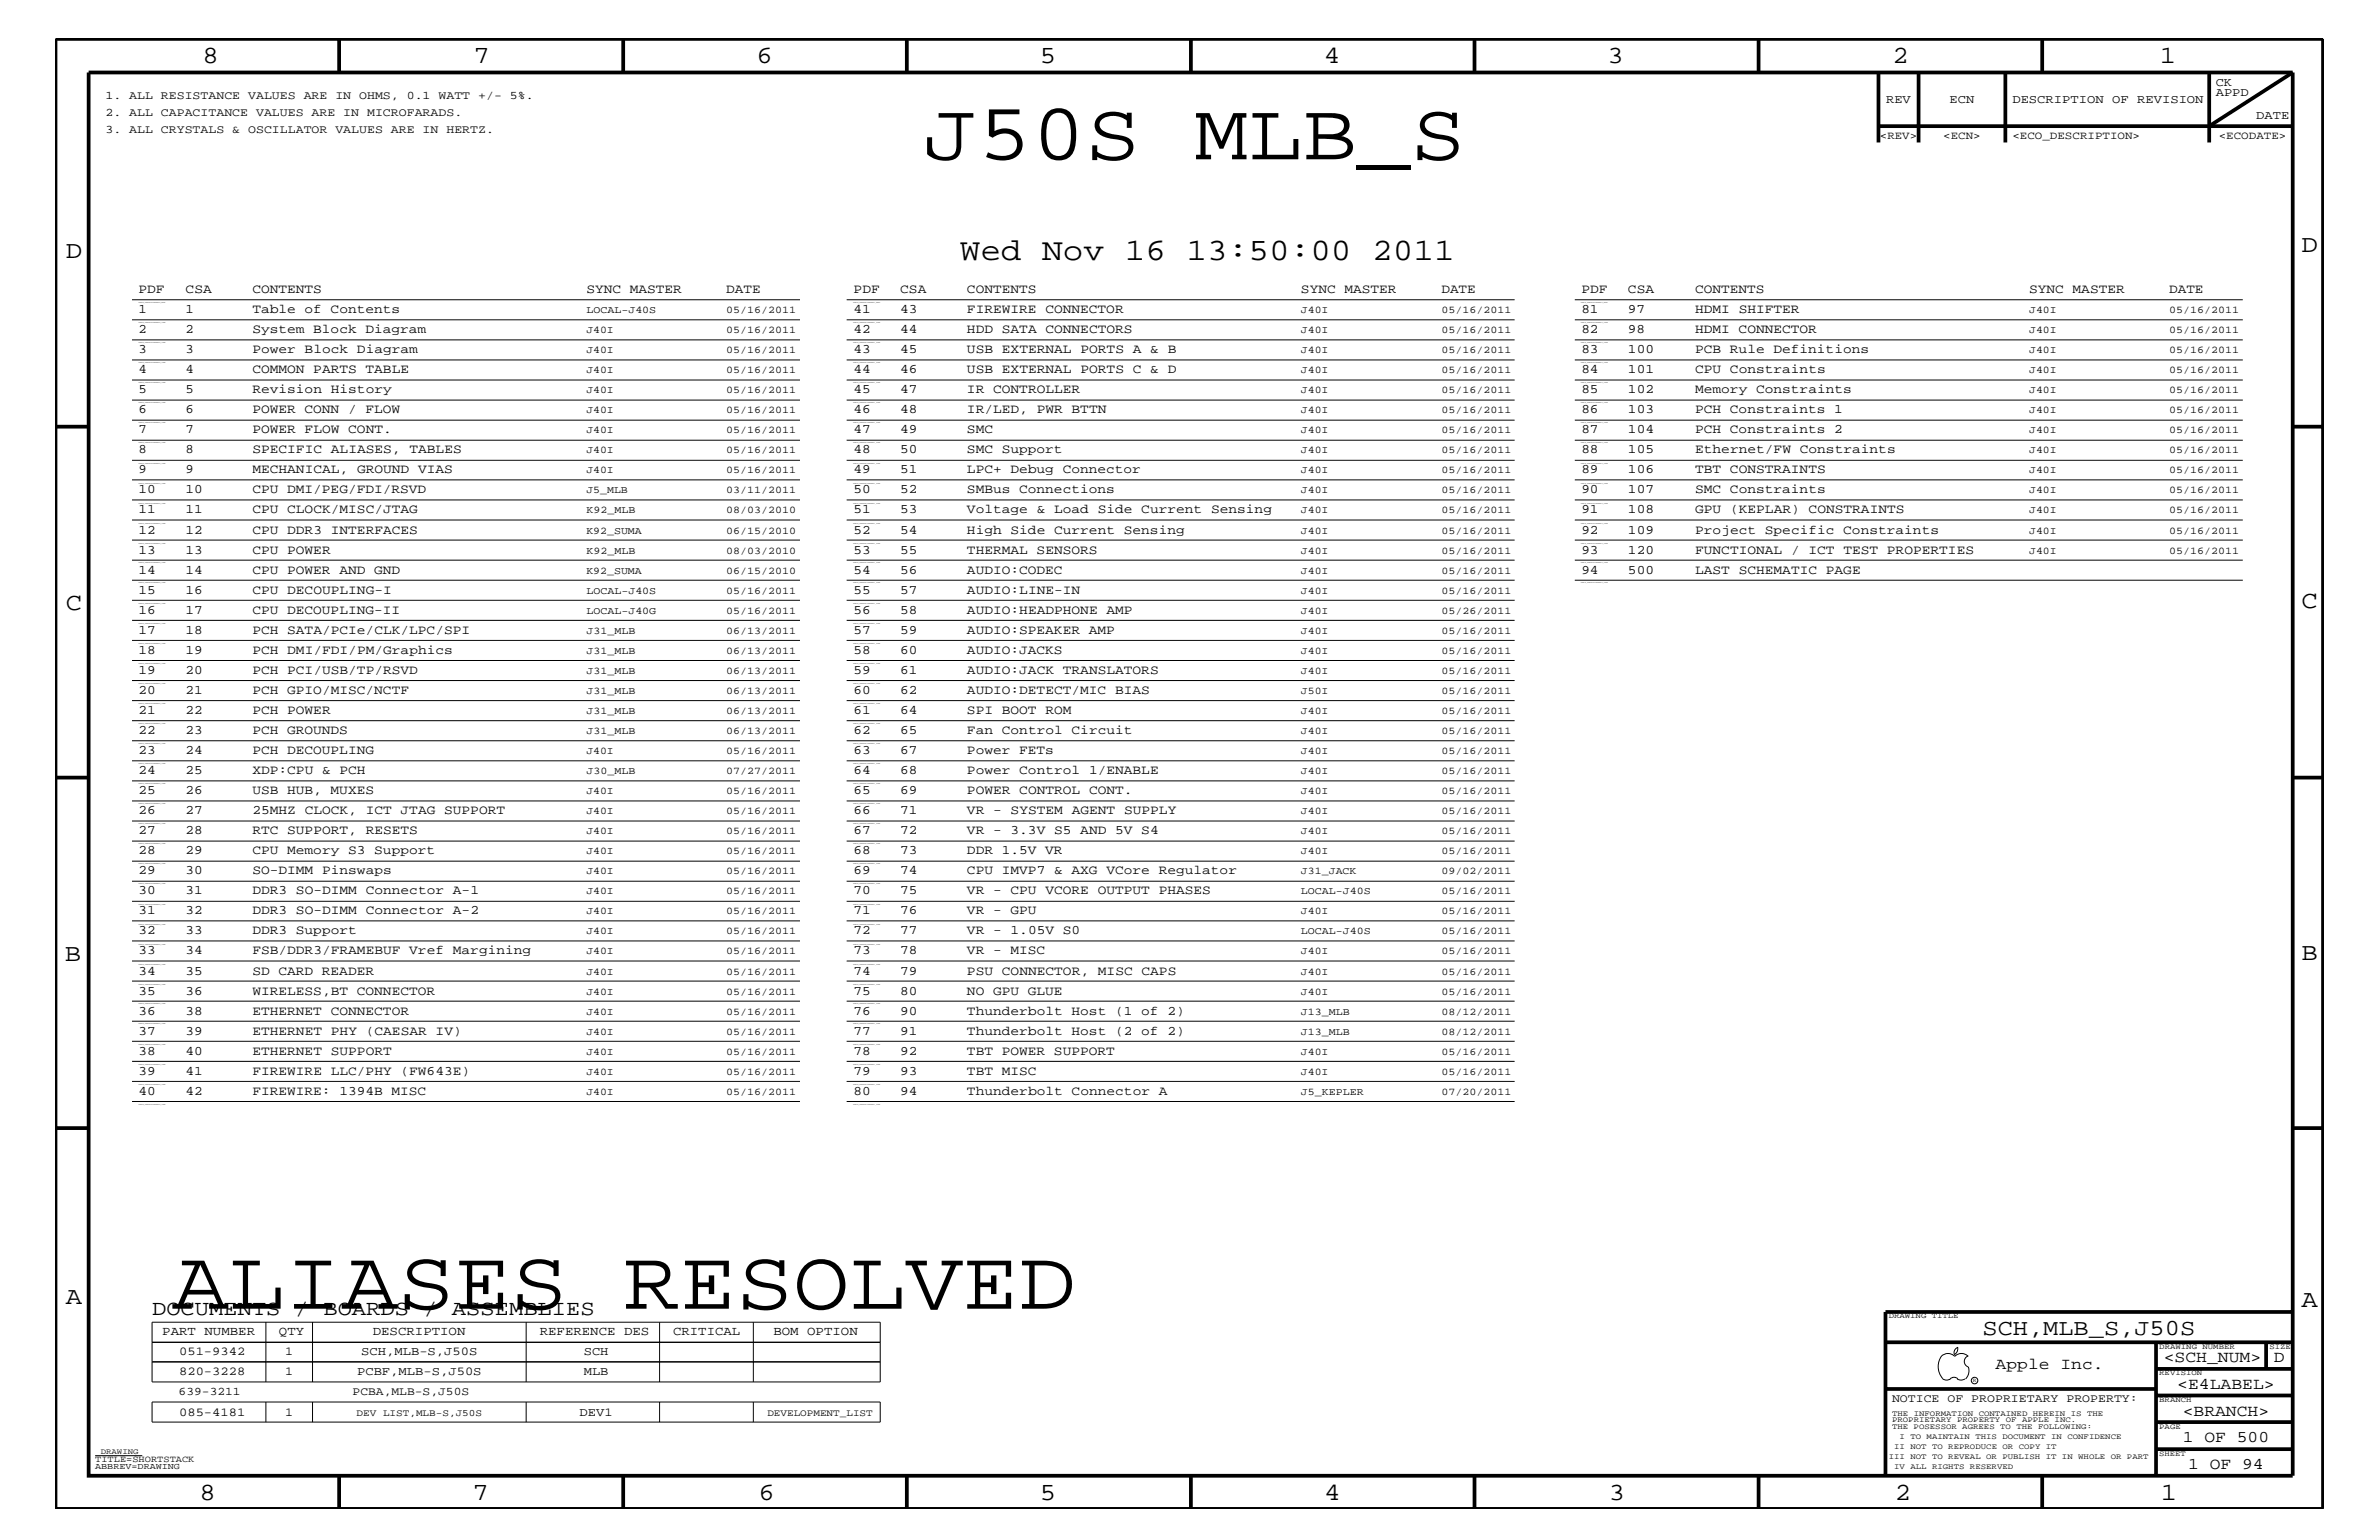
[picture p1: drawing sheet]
<svg xmlns="http://www.w3.org/2000/svg" width="432mm" height="279mm" viewBox="0 0 432 279" stroke-linecap="round" stroke-linejoin="round" font-family="sans-serif">
<defs><g id="words">
<text font-size="15.5" x="31.2" y="237.4">ALIASES RESOLVED</text>
<text font-size="14.9" x="167.6" y="28.9">J50S MLB_S</text>
<text font-size="5.7" x="174.2" y="47.1">Wed Nov 16 13:50:00 2011</text>
<g font-size="4.5">
<text x="36.7" y="11.5">8</text>
<text x="85.9" y="11.5">7</text>
<text x="137.3" y="11.5">6</text>
<text x="188.7" y="11.5">5</text>
<text x="240.3" y="11.5">4</text>
<text x="291.8" y="11.5">3</text>
<text x="343.5" y="11.5">2</text>
<text x="392" y="11.5">1</text>
<text x="11.9" y="46.8">D</text>
<text x="417.7" y="45.7">D</text>
<text x="11.9" y="110.6">C</text>
<text x="417.7" y="110.3">C</text>
<text x="11.8" y="174.3">B</text>
<text x="417.7" y="174.2">B</text>
<text x="11.9" y="236.7">A</text>
<text x="417.7" y="237.1">A</text>
<text x="36.2" y="272.1">8</text>
<text x="85.8" y="272.1">7</text>
<text x="137.7" y="272.1">6</text>
<text x="188.7" y="272.1">5</text>
<text x="240.4" y="272.1">4</text>
<text x="292" y="272.1">3</text>
<text x="343.9" y="272.1">2</text>
<text x="392.2" y="272.1">1</text>
</g>
<text font-size="4.1" x="359.8" y="242.3">SCH,MLB_S,J50S</text>
<text font-size="3.9" x="27.6" y="238.6">DOCUMENTS / BOARDS / ASSEMBLIES</text>
<g font-size="3">
<text x="362.2" y="248.4">Apple Inc.</text>
<text x="392.7" y="247.1">&lt;SCH_NUM&gt;</text>
<text x="395.2" y="252">&lt;E4LABEL&gt;</text>
<text x="412.7" y="247.1">D</text>
<text x="396.2" y="256.8">&lt;BRANCH&gt;</text>
<text x="396.2" y="261.6">1 OF 500</text>
<text x="397.2" y="266.6">1 OF 94</text>
</g>
<g font-size="2.4">
<text x="25.1" y="53.2">PDF</text>
<text x="33.7" y="53.2">CSA</text>
<text x="45.8" y="53.2">CONTENTS</text>
<text x="106.4" y="53.2">SYNC MASTER</text>
<text x="131.8" y="53.2">DATE</text>
<text x="154.9" y="53.2">PDF</text>
<text x="163.4" y="53.2">CSA</text>
<text x="175.5" y="53.2">CONTENTS</text>
<text x="236.1" y="53.2">SYNC MASTER</text>
<text x="261.6" y="53.2">DATE</text>
<text x="287" y="53.2">PDF</text>
<text x="295.5" y="53.2">CSA</text>
<text x="307.7" y="53.2">CONTENTS</text>
<text x="368.3" y="53.2">SYNC MASTER</text>
<text x="393.7" y="53.2">DATE</text>
<text x="25.1" y="56.8">1</text>
<text x="33.7" y="56.8">1</text>
<text x="45.8" y="56.8">Table of Contents</text>
<text x="154.9" y="56.8">41</text>
<text x="163.4" y="56.8">43</text>
<text x="175.5" y="56.8">FIREWIRE CONNECTOR</text>
<text x="287" y="56.8">81</text>
<text x="295.5" y="56.8">97</text>
<text x="307.7" y="56.8">HDMI SHIFTER</text>
<text x="25.1" y="64">3</text>
<text x="25.1" y="60.4">2</text>
<text x="33.7" y="64">3</text>
<text x="33.7" y="60.4">2</text>
<text x="45.8" y="64">Power Block Diagram</text>
<text x="45.8" y="60.4">System Block Diagram</text>
<text x="154.9" y="64">43</text>
<text x="154.9" y="60.4">42</text>
<text x="163.4" y="64">45</text>
<text x="163.4" y="60.4">44</text>
<text x="175.5" y="64">USB EXTERNAL PORTS A &amp; B</text>
<text x="175.5" y="60.4">HDD SATA CONNECTORS</text>
<text x="287" y="60.4">82</text>
<text x="287" y="64">83</text>
<text x="295.5" y="64">100</text>
<text x="295.5" y="60.4">98</text>
<text x="307.7" y="64">PCB Rule Definitions</text>
<text x="307.7" y="60.4">HDMI CONNECTOR</text>
<text x="25.1" y="71.3">5</text>
<text x="25.1" y="67.7">4</text>
<text x="33.7" y="71.3">5</text>
<text x="33.7" y="67.7">4</text>
<text x="45.8" y="71.3">Revision History</text>
<text x="45.8" y="67.7">COMMON PARTS TABLE</text>
<text x="154.9" y="71.3">45</text>
<text x="154.9" y="67.7">44</text>
<text x="163.4" y="71.3">47</text>
<text x="163.4" y="67.7">46</text>
<text x="175.5" y="71.3">IR CONTROLLER</text>
<text x="175.5" y="67.7">USB EXTERNAL PORTS C &amp; D</text>
<text x="287" y="71.3">85</text>
<text x="287" y="67.7">84</text>
<text x="295.5" y="71.3">102</text>
<text x="295.5" y="67.7">101</text>
<text x="307.7" y="71.3">Memory Constraints</text>
<text x="307.7" y="67.7">CPU Constraints</text>
<text x="25.1" y="75">6</text>
<text x="33.7" y="75">6</text>
<text x="45.8" y="75">POWER CONN / FLOW</text>
<text x="154.9" y="75">46</text>
<text x="163.4" y="75">48</text>
<text x="175.5" y="75">IR/LED, PWR BTTN</text>
<text x="287" y="75">86</text>
<text x="295.5" y="75">103</text>
<text x="307.7" y="75">PCH Constraints 1</text>
<text x="25.1" y="82.2">8</text>
<text x="25.1" y="78.6">7</text>
<text x="33.7" y="82.2">8</text>
<text x="33.7" y="78.6">7</text>
<text x="45.8" y="82.2">SPECIFIC ALIASES, TABLES</text>
<text x="45.8" y="78.6">POWER FLOW CONT.</text>
<text x="154.9" y="82.2">48</text>
<text x="154.9" y="78.6">47</text>
<text x="163.4" y="82.2">50</text>
<text x="163.4" y="78.6">49</text>
<text x="175.5" y="82.2">SMC Support</text>
<text x="175.5" y="78.6">SMC</text>
<text x="287" y="82.2">88</text>
<text x="287" y="78.6">87</text>
<text x="295.5" y="82.2">105</text>
<text x="295.5" y="78.6">104</text>
<text x="307.7" y="82.2">Ethernet/FW Constraints</text>
<text x="307.7" y="78.6">PCH Constraints 2</text>
<text x="25.1" y="89.5">10</text>
<text x="25.1" y="85.9">9</text>
<text x="33.7" y="89.5">10</text>
<text x="33.7" y="85.9">9</text>
<text x="45.8" y="89.5">CPU DMI/PEG/FDI/RSVD</text>
<text x="45.8" y="85.9">MECHANICAL, GROUND VIAS</text>
<text x="154.9" y="89.5">50</text>
<text x="154.9" y="85.9">49</text>
<text x="163.4" y="89.5">52</text>
<text x="163.4" y="85.9">51</text>
<text x="175.5" y="89.5">SMBus Connections</text>
<text x="175.5" y="85.9">LPC+ Debug Connector</text>
<text x="287" y="89.5">90</text>
<text x="287" y="85.9">89</text>
<text x="295.5" y="89.5">107</text>
<text x="295.5" y="85.9">106</text>
<text x="307.7" y="89.5">SMC Constraints</text>
<text x="307.7" y="85.9">TBT CONSTRAINTS</text>
<text x="25.1" y="93.2">11</text>
<text x="33.7" y="93.2">11</text>
<text x="45.8" y="93.2">CPU CLOCK/MISC/JTAG</text>
<text x="154.9" y="93.2">51</text>
<text x="163.4" y="93.2">53</text>
<text x="175.5" y="93.2">Voltage &amp; Load Side Current Sensing</text>
<text x="287" y="93.2">91</text>
<text x="295.5" y="93.2">108</text>
<text x="307.7" y="93.2">GPU (KEPLAR) CONSTRAINTS</text>
<text x="25.1" y="100.4">13</text>
<text x="25.1" y="96.8">12</text>
<text x="33.7" y="100.4">13</text>
<text x="33.7" y="96.8">12</text>
<text x="45.8" y="100.4">CPU POWER</text>
<text x="45.8" y="96.8">CPU DDR3 INTERFACES</text>
<text x="154.9" y="100.4">53</text>
<text x="154.9" y="96.8">52</text>
<text x="163.4" y="100.4">55</text>
<text x="163.4" y="96.8">54</text>
<text x="175.5" y="100.4">THERMAL SENSORS</text>
<text x="175.5" y="96.8">High Side Current Sensing</text>
<text x="287" y="100.4">93</text>
<text x="287" y="96.8">92</text>
<text x="295.5" y="100.4">120</text>
<text x="295.5" y="96.8">109</text>
<text x="307.7" y="100.4">FUNCTIONAL / ICT TEST PROPERTIES</text>
<text x="307.7" y="96.8">Project Specific Constraints</text>
<text x="25.1" y="107.7">15</text>
<text x="25.1" y="104.1">14</text>
<text x="33.7" y="107.7">16</text>
<text x="33.7" y="104.1">14</text>
<text x="45.8" y="107.7">CPU DECOUPLING-I</text>
<text x="45.8" y="104.1">CPU POWER AND GND</text>
<text x="154.9" y="107.7">55</text>
<text x="154.9" y="104.1">54</text>
<text x="163.4" y="107.7">57</text>
<text x="163.4" y="104.1">56</text>
<text x="175.5" y="107.7">AUDIO:LINE-IN</text>
<text x="175.5" y="104.1">AUDIO:CODEC</text>
<text x="287" y="104.1">94</text>
<text x="295.5" y="104.1">500</text>
<text x="307.7" y="104.1">LAST SCHEMATIC PAGE</text>
<text x="25.1" y="111.4">16</text>
<text x="33.7" y="111.4">17</text>
<text x="45.8" y="111.4">CPU DECOUPLING-II</text>
<text x="154.9" y="111.4">56</text>
<text x="163.4" y="111.4">58</text>
<text x="175.5" y="111.4">AUDIO:HEADPHONE AMP</text>
<text x="25.1" y="118.6">18</text>
<text x="25.1" y="115">17</text>
<text x="33.7" y="118.6">19</text>
<text x="33.7" y="115">18</text>
<text x="45.8" y="118.6">PCH DMI/FDI/PM/Graphics</text>
<text x="45.8" y="115">PCH SATA/PCIe/CLK/LPC/SPI</text>
<text x="154.9" y="118.6">58</text>
<text x="154.9" y="115">57</text>
<text x="163.4" y="118.6">60</text>
<text x="163.4" y="115">59</text>
<text x="175.5" y="118.6">AUDIO:JACKS</text>
<text x="175.5" y="115">AUDIO:SPEAKER AMP</text>
<text x="25.1" y="125.9">20</text>
<text x="25.1" y="122.3">19</text>
<text x="33.7" y="125.9">21</text>
<text x="33.7" y="122.3">20</text>
<text x="45.8" y="125.9">PCH GPIO/MISC/NCTF</text>
<text x="45.8" y="122.3">PCH PCI/USB/TP/RSVD</text>
<text x="154.9" y="125.9">60</text>
<text x="154.9" y="122.3">59</text>
<text x="163.4" y="125.9">62</text>
<text x="163.4" y="122.3">61</text>
<text x="175.5" y="125.9">AUDIO:DETECT/MIC BIAS</text>
<text x="175.5" y="122.3">AUDIO:JACK TRANSLATORS</text>
<text x="25.1" y="129.6">21</text>
<text x="33.7" y="129.6">22</text>
<text x="45.8" y="129.6">PCH POWER</text>
<text x="154.9" y="129.6">61</text>
<text x="163.4" y="129.6">64</text>
<text x="175.5" y="129.6">SPI BOOT ROM</text>
<text x="25.1" y="136.8">23</text>
<text x="25.1" y="133.2">22</text>
<text x="33.7" y="136.8">24</text>
<text x="33.7" y="133.2">23</text>
<text x="45.8" y="136.8">PCH DECOUPLING</text>
<text x="45.8" y="133.2">PCH GROUNDS</text>
<text x="154.9" y="136.8">63</text>
<text x="154.9" y="133.2">62</text>
<text x="163.4" y="136.8">67</text>
<text x="163.4" y="133.2">65</text>
<text x="175.5" y="136.8">Power FETs</text>
<text x="175.5" y="133.2">Fan Control Circuit</text>
<text x="25.1" y="140.4">24</text>
<text x="33.7" y="140.4">25</text>
<text x="45.8" y="140.4">XDP:CPU &amp; PCH</text>
<text x="154.9" y="140.4">64</text>
<text x="163.4" y="140.4">68</text>
<text x="175.5" y="140.4">Power Control 1/ENABLE</text>
<text x="25.1" y="147.7">26</text>
<text x="25.1" y="144">25</text>
<text x="33.7" y="147.7">27</text>
<text x="33.7" y="144">26</text>
<text x="45.8" y="147.7">25MHZ CLOCK, ICT JTAG SUPPORT</text>
<text x="45.8" y="144">USB HUB, MUXES</text>
<text x="154.9" y="147.7">66</text>
<text x="154.9" y="144">65</text>
<text x="163.4" y="147.7">71</text>
<text x="163.4" y="144">69</text>
<text x="175.5" y="147.7">VR - SYSTEM AGENT SUPPLY</text>
<text x="175.5" y="144">POWER CONTROL CONT.</text>
<text x="25.1" y="155">28</text>
<text x="25.1" y="151.3">27</text>
<text x="33.7" y="155">29</text>
<text x="33.7" y="151.3">28</text>
<text x="45.8" y="155">CPU Memory S3 Support</text>
<text x="45.8" y="151.3">RTC SUPPORT, RESETS</text>
<text x="154.9" y="155">68</text>
<text x="154.9" y="151.3">67</text>
<text x="163.4" y="155">73</text>
<text x="163.4" y="151.3">72</text>
<text x="175.5" y="155">DDR 1.5V VR</text>
<text x="175.5" y="151.3">VR - 3.3V S5 AND 5V S4</text>
<text x="25.1" y="158.6">29</text>
<text x="33.7" y="158.6">30</text>
<text x="45.8" y="158.6">SO-DIMM Pinswaps</text>
<text x="154.9" y="158.6">69</text>
<text x="163.4" y="158.6">74</text>
<text x="175.5" y="158.6">CPU IMVP7 &amp; AXG VCore Regulator</text>
<text x="25.1" y="165.9">31</text>
<text x="25.1" y="162.2">30</text>
<text x="33.7" y="165.9">32</text>
<text x="33.7" y="162.2">31</text>
<text x="45.8" y="165.9">DDR3 SO-DIMM Connector A-2</text>
<text x="45.8" y="162.2">DDR3 SO-DIMM Connector A-1</text>
<text x="154.9" y="165.9">71</text>
<text x="154.9" y="162.2">70</text>
<text x="163.4" y="165.9">76</text>
<text x="163.4" y="162.2">75</text>
<text x="175.5" y="165.9">VR - GPU</text>
<text x="175.5" y="162.2">VR - CPU VCORE OUTPUT PHASES</text>
<text x="25.1" y="173.2">33</text>
<text x="25.1" y="169.5">32</text>
<text x="33.7" y="173.2">34</text>
<text x="33.7" y="169.5">33</text>
<text x="45.8" y="173.2">FSB/DDR3/FRAMEBUF Vref Margining</text>
<text x="45.8" y="169.5">DDR3 Support</text>
<text x="154.9" y="173.2">73</text>
<text x="154.9" y="169.5">72</text>
<text x="163.4" y="173.2">78</text>
<text x="163.4" y="169.5">77</text>
<text x="175.5" y="173.2">VR - MISC</text>
<text x="175.5" y="169.5">VR - 1.05V S0</text>
<text x="25.1" y="176.8">34</text>
<text x="33.7" y="176.8">35</text>
<text x="45.8" y="176.8">SD CARD READER</text>
<text x="154.9" y="176.8">74</text>
<text x="163.4" y="176.8">79</text>
<text x="175.5" y="176.8">PSU CONNECTOR, MISC CAPS</text>
<text x="25.1" y="184.1">36</text>
<text x="25.1" y="180.5">35</text>
<text x="33.7" y="184.1">38</text>
<text x="33.7" y="180.5">36</text>
<text x="45.8" y="184.1">ETHERNET CONNECTOR</text>
<text x="45.8" y="180.5">WIRELESS,BT CONNECTOR</text>
<text x="154.9" y="184.1">76</text>
<text x="154.9" y="180.5">75</text>
<text x="163.4" y="184.1">90</text>
<text x="163.4" y="180.5">80</text>
<text x="175.5" y="184.1">Thunderbolt Host (1 of 2)</text>
<text x="175.5" y="180.5">NO GPU GLUE</text>
<text x="25.1" y="191.4">38</text>
<text x="25.1" y="187.7">37</text>
<text x="33.7" y="191.4">40</text>
<text x="33.7" y="187.7">39</text>
<text x="45.8" y="191.4">ETHERNET SUPPORT</text>
<text x="45.8" y="187.7">ETHERNET PHY (CAESAR IV)</text>
<text x="154.9" y="191.4">78</text>
<text x="154.9" y="187.7">77</text>
<text x="163.4" y="191.4">92</text>
<text x="163.4" y="187.7">91</text>
<text x="175.5" y="191.4">TBT POWER SUPPORT</text>
<text x="175.5" y="187.7">Thunderbolt Host (2 of 2)</text>
<text x="25.1" y="195">39</text>
<text x="33.7" y="195">41</text>
<text x="45.8" y="195">FIREWIRE LLC/PHY (FW643E)</text>
<text x="154.9" y="195">79</text>
<text x="163.4" y="195">93</text>
<text x="175.5" y="195">TBT MISC</text>
<text x="25.1" y="198.7">40</text>
<text x="33.7" y="198.7">42</text>
<text x="45.8" y="198.7">FIREWIRE: 1394B MISC</text>
<text x="154.9" y="198.7">80</text>
<text x="163.4" y="198.7">94</text>
<text x="175.5" y="198.7">Thunderbolt Connector A</text>
</g>
<g font-size="2.3">
<text x="29.5" y="242.3">PART NUMBER</text>
<text x="50.6" y="242.3">QTY</text>
<text x="67.6" y="242.3">DESCRIPTION</text>
<text x="98" y="242.3">REFERENCE DES</text>
<text x="122.2" y="242.3">CRITICAL</text>
<text x="140.4" y="242.3">BOM OPTION</text>
</g>
<g font-size="2.2">
<text x="402.2" y="15.6">CK</text>
<text x="402.2" y="17.4">APPD</text>
<text x="342.3" y="18.7">REV</text>
<text x="353.9" y="18.7">ECN</text>
<text x="365.3" y="18.7">DESCRIPTION OF REVISION</text>
<text x="409.5" y="21.6">DATE</text>
<text x="32.5" y="245.9">051-9342</text>
<text x="51.8" y="245.9">1</text>
<text x="65.6" y="245.9">SCH,MLB-S,J50S</text>
<text x="106" y="245.9">SCH</text>
<text x="32.5" y="249.5">820-3228</text>
<text x="51.8" y="249.5">1</text>
<text x="64.8" y="249.5">PCBF,MLB-S,J50S</text>
<text x="106" y="249.5">MLB</text>
<text x="32.5" y="256.8">085-4181</text>
<text x="51.8" y="256.8">1</text>
<text x="105.2" y="256.8">DEV1</text>
</g>
<g font-size="2.1">
<text x="19.1" y="18">1. ALL RESISTANCE VALUES ARE IN OHMS, 0.1 WATT +/- 5%.</text>
<text x="19.1" y="21">2. ALL CAPACITANCE VALUES ARE IN MICROFARADS.</text>
<text x="19.1" y="24.1">3. ALL CRYSTALS &amp; OSCILLATOR VALUES ARE IN HERTZ.</text>
<text x="32.4" y="253.2">639-3211</text>
<text x="64" y="253.2">PCBA,MLB-S,J50S</text>
<text x="343.4" y="254.4">NOTICE OF PROPRIETARY PROPERTY:</text>
</g>
<g font-size="2">
<text x="341.2" y="25.3">&lt;REV&gt;</text>
<text x="352.7" y="25.3">&lt;ECN&gt;</text>
<text x="365.3" y="25.3">&lt;ECO_DESCRIPTION&gt;</text>
<text x="402.7" y="25.3">&lt;ECODATE&gt;</text>
</g>
<g font-size="1.9">
<text x="106.4" y="56.8">LOCAL-J40S</text>
<text x="131.8" y="56.8">05/16/2011</text>
<text x="236.1" y="56.8">J40I</text>
<text x="261.6" y="56.8">05/16/2011</text>
<text x="368.3" y="56.8">J40I</text>
<text x="393.7" y="56.8">05/16/2011</text>
<text x="106.4" y="64">J40I</text>
<text x="106.4" y="60.4">J40I</text>
<text x="131.8" y="64">05/16/2011</text>
<text x="131.8" y="60.4">05/16/2011</text>
<text x="236.1" y="64">J40I</text>
<text x="236.1" y="60.4">J40I</text>
<text x="261.6" y="64">05/16/2011</text>
<text x="261.6" y="60.4">05/16/2011</text>
<text x="368.3" y="64">J40I</text>
<text x="368.3" y="60.4">J40I</text>
<text x="393.7" y="64">05/16/2011</text>
<text x="393.7" y="60.4">05/16/2011</text>
<text x="106.4" y="71.3">J40I</text>
<text x="106.4" y="67.7">J40I</text>
<text x="131.8" y="71.3">05/16/2011</text>
<text x="131.8" y="67.7">05/16/2011</text>
<text x="236.1" y="71.3">J40I</text>
<text x="236.1" y="67.7">J40I</text>
<text x="261.6" y="71.3">05/16/2011</text>
<text x="261.6" y="67.7">05/16/2011</text>
<text x="368.3" y="71.3">J40I</text>
<text x="368.3" y="67.7">J40I</text>
<text x="393.7" y="71.3">05/16/2011</text>
<text x="393.7" y="67.7">05/16/2011</text>
<text x="106.4" y="75">J40I</text>
<text x="131.8" y="75">05/16/2011</text>
<text x="236.1" y="75">J40I</text>
<text x="261.6" y="75">05/16/2011</text>
<text x="368.3" y="75">J40I</text>
<text x="393.7" y="75">05/16/2011</text>
<text x="106.4" y="82.2">J40I</text>
<text x="106.4" y="78.6">J40I</text>
<text x="131.8" y="82.2">05/16/2011</text>
<text x="131.8" y="78.6">05/16/2011</text>
<text x="236.1" y="82.2">J40I</text>
<text x="236.1" y="78.6">J40I</text>
<text x="261.6" y="82.2">05/16/2011</text>
<text x="261.6" y="78.6">05/16/2011</text>
<text x="368.3" y="82.2">J40I</text>
<text x="368.3" y="78.6">J40I</text>
<text x="393.7" y="82.2">05/16/2011</text>
<text x="393.7" y="78.6">05/16/2011</text>
<text x="106.4" y="89.5">J5_MLB</text>
<text x="106.4" y="85.9">J40I</text>
<text x="131.8" y="89.5">03/11/2011</text>
<text x="131.8" y="85.9">05/16/2011</text>
<text x="236.1" y="89.5">J40I</text>
<text x="236.1" y="85.9">J40I</text>
<text x="261.6" y="89.5">05/16/2011</text>
<text x="261.6" y="85.9">05/16/2011</text>
<text x="368.3" y="89.5">J40I</text>
<text x="368.3" y="85.9">J40I</text>
<text x="393.7" y="89.5">05/16/2011</text>
<text x="393.7" y="85.9">05/16/2011</text>
<text x="106.4" y="93.2">K92_MLB</text>
<text x="131.8" y="93.2">08/03/2010</text>
<text x="236.1" y="93.2">J40I</text>
<text x="261.6" y="93.2">05/16/2011</text>
<text x="368.3" y="93.2">J40I</text>
<text x="393.7" y="93.2">05/16/2011</text>
<text x="106.4" y="100.4">K92_MLB</text>
<text x="106.4" y="96.8">K92_SUMA</text>
<text x="131.8" y="100.4">08/03/2010</text>
<text x="131.8" y="96.8">06/15/2010</text>
<text x="236.1" y="100.4">J40I</text>
<text x="236.1" y="96.8">J40I</text>
<text x="261.6" y="100.4">05/16/2011</text>
<text x="261.6" y="96.8">05/16/2011</text>
<text x="368.3" y="100.4">J40I</text>
<text x="368.3" y="96.8">J40I</text>
<text x="393.7" y="100.4">05/16/2011</text>
<text x="393.7" y="96.8">05/16/2011</text>
<text x="106.4" y="107.7">LOCAL-J40S</text>
<text x="106.4" y="104.1">K92_SUMA</text>
<text x="131.8" y="107.7">05/16/2011</text>
<text x="131.8" y="104.1">06/15/2010</text>
<text x="236.1" y="107.7">J40I</text>
<text x="236.1" y="104.1">J40I</text>
<text x="261.6" y="107.7">05/16/2011</text>
<text x="261.6" y="104.1">05/16/2011</text>
<text x="106.4" y="111.4">LOCAL-J40G</text>
<text x="131.8" y="111.4">05/16/2011</text>
<text x="236.1" y="111.4">J40I</text>
<text x="261.6" y="111.4">05/26/2011</text>
<text x="106.4" y="118.6">J31_MLB</text>
<text x="106.4" y="115">J31_MLB</text>
<text x="131.8" y="118.6">06/13/2011</text>
<text x="131.8" y="115">06/13/2011</text>
<text x="236.1" y="118.6">J40I</text>
<text x="236.1" y="115">J40I</text>
<text x="261.6" y="118.6">05/16/2011</text>
<text x="261.6" y="115">05/16/2011</text>
<text x="106.4" y="125.9">J31_MLB</text>
<text x="106.4" y="122.3">J31_MLB</text>
<text x="131.8" y="125.9">06/13/2011</text>
<text x="131.8" y="122.3">06/13/2011</text>
<text x="236.1" y="125.9">J50I</text>
<text x="236.1" y="122.3">J40I</text>
<text x="261.6" y="125.9">05/16/2011</text>
<text x="261.6" y="122.3">05/16/2011</text>
<text x="106.4" y="129.6">J31_MLB</text>
<text x="131.8" y="129.6">06/13/2011</text>
<text x="236.1" y="129.6">J40I</text>
<text x="261.6" y="129.6">05/16/2011</text>
<text x="106.4" y="136.8">J40I</text>
<text x="106.4" y="133.2">J31_MLB</text>
<text x="131.8" y="136.8">05/16/2011</text>
<text x="131.8" y="133.2">06/13/2011</text>
<text x="236.1" y="136.8">J40I</text>
<text x="236.1" y="133.2">J40I</text>
<text x="261.6" y="136.8">05/16/2011</text>
<text x="261.6" y="133.2">05/16/2011</text>
<text x="106.4" y="140.4">J30_MLB</text>
<text x="131.8" y="140.4">07/27/2011</text>
<text x="236.1" y="140.4">J40I</text>
<text x="261.6" y="140.4">05/16/2011</text>
<text x="106.4" y="147.7">J40I</text>
<text x="106.4" y="144">J40I</text>
<text x="131.8" y="147.7">05/16/2011</text>
<text x="131.8" y="144">05/16/2011</text>
<text x="236.1" y="147.7">J40I</text>
<text x="236.1" y="144">J40I</text>
<text x="261.6" y="147.7">05/16/2011</text>
<text x="261.6" y="144">05/16/2011</text>
<text x="106.4" y="155">J40I</text>
<text x="106.4" y="151.3">J40I</text>
<text x="131.8" y="155">05/16/2011</text>
<text x="131.8" y="151.3">05/16/2011</text>
<text x="236.1" y="155">J40I</text>
<text x="236.1" y="151.3">J40I</text>
<text x="261.6" y="155">05/16/2011</text>
<text x="261.6" y="151.3">05/16/2011</text>
<text x="106.4" y="158.6">J40I</text>
<text x="131.8" y="158.6">05/16/2011</text>
<text x="236.1" y="158.6">J31_JACK</text>
<text x="261.6" y="158.6">09/02/2011</text>
<text x="106.4" y="165.9">J40I</text>
<text x="106.4" y="162.2">J40I</text>
<text x="131.8" y="165.9">05/16/2011</text>
<text x="131.8" y="162.2">05/16/2011</text>
<text x="236.1" y="165.9">J40I</text>
<text x="236.1" y="162.2">LOCAL-J40S</text>
<text x="261.6" y="165.9">05/16/2011</text>
<text x="261.6" y="162.2">05/16/2011</text>
<text x="106.4" y="173.2">J40I</text>
<text x="106.4" y="169.5">J40I</text>
<text x="131.8" y="173.2">05/16/2011</text>
<text x="131.8" y="169.5">05/16/2011</text>
<text x="236.1" y="173.2">J40I</text>
<text x="236.1" y="169.5">LOCAL-J40S</text>
<text x="261.6" y="173.2">05/16/2011</text>
<text x="261.6" y="169.5">05/16/2011</text>
<text x="106.4" y="176.8">J40I</text>
<text x="131.8" y="176.8">05/16/2011</text>
<text x="236.1" y="176.8">J40I</text>
<text x="261.6" y="176.8">05/16/2011</text>
<text x="106.4" y="184.1">J40I</text>
<text x="106.4" y="180.5">J40I</text>
<text x="131.8" y="184.1">05/16/2011</text>
<text x="131.8" y="180.5">05/16/2011</text>
<text x="236.1" y="184.1">J13_MLB</text>
<text x="236.1" y="180.5">J40I</text>
<text x="261.6" y="184.1">08/12/2011</text>
<text x="261.6" y="180.5">05/16/2011</text>
<text x="106.4" y="191.4">J40I</text>
<text x="106.4" y="187.7">J40I</text>
<text x="131.8" y="191.4">05/16/2011</text>
<text x="131.8" y="187.7">05/16/2011</text>
<text x="236.1" y="191.4">J40I</text>
<text x="236.1" y="187.7">J13_MLB</text>
<text x="261.6" y="191.4">05/16/2011</text>
<text x="261.6" y="187.7">08/12/2011</text>
<text x="106.4" y="195">J40I</text>
<text x="131.8" y="195">05/16/2011</text>
<text x="236.1" y="195">J40I</text>
<text x="261.6" y="195">05/16/2011</text>
<text x="106.4" y="198.7">J40I</text>
<text x="131.8" y="198.7">05/16/2011</text>
<text x="236.1" y="198.7">J5_KEPLER</text>
<text x="261.6" y="198.7">07/20/2011</text>
</g>
<g font-size="1.8">
<text x="64.7" y="256.8">DEV LIST,MLB-S,J50S</text>
<text x="139.3" y="256.8">DEVELOPMENT_LIST</text>
</g>
<text font-size="1.7" x="17.3" y="265.3">TITLE=SHORTSTACK</text>
<text font-size="1.6" x="17.3" y="266.6">ABBREV=DRAWING</text>
<g font-size="1.4">
<text x="342.8" y="239.2">DRAWING TITLE</text>
<text x="391.9" y="244.7">DRAWING NUMBER</text>
<text x="411.9" y="244.7">SIZE</text>
<text x="391.9" y="249.5">REVISION</text>
<text x="343.4" y="256.8">THE INFORMATION CONTAINED HEREIN IS THE</text>
<text x="391.9" y="254.4">BRANCH</text>
<text x="18.3" y="263.8">DRAWING</text>
<text x="343.4" y="258">PROPRIETARY PROPERTY OF APPLE INC.</text>
<text x="343.4" y="259.3">THE POSESSOR AGREES TO THE FOLLOWING:</text>
<text x="343.8" y="262.9">II NOT TO REPRODUCE OR COPY IT</text>
<text x="344.8" y="261.1">I TO MAINTAIN THIS DOCUMENT IN CONFIDENCE</text>
<text x="391.9" y="259.3">PAGE</text>
<text x="342.8" y="264.7">III NOT TO REVEAL OR PUBLISH IT IN WHOLE OR PART</text>
<text x="343.8" y="266.6">IV ALL RIGHTS RESERVED</text>
<text x="391.9" y="264.1">SHEET</text>
</g>
<text font-size="1" x="358.1" y="250.7">R</text>
<g font-size=".3">
<text x="25.1" y="55">TABLE_TABLEOFCONTENTS_HEAD</text>
<text x="25.1" y="58.6">TABLE_TABLEOFCONTENTS_ITEM</text>
<text x="154.9" y="58.6">TABLE_TABLEOFCONTENTS_ITEM</text>
<text x="154.9" y="55">TABLE_TABLEOFCONTENTS_HEAD</text>
<text x="286.9" y="58.6">TABLE_TABLEOFCONTENTS_ITEM</text>
<text x="286.9" y="55">TABLE_TABLEOFCONTENTS_HEAD</text>
<text x="25.1" y="65.9">TABLE_TABLEOFCONTENTS_ITEM</text>
<text x="25.1" y="62.3">TABLE_TABLEOFCONTENTS_ITEM</text>
<text x="154.9" y="65.9">TABLE_TABLEOFCONTENTS_ITEM</text>
<text x="154.9" y="62.3">TABLE_TABLEOFCONTENTS_ITEM</text>
<text x="286.9" y="65.9">TABLE_TABLEOFCONTENTS_ITEM</text>
<text x="286.9" y="62.3">TABLE_TABLEOFCONTENTS_ITEM</text>
<text x="25.1" y="69.5">TABLE_TABLEOFCONTENTS_ITEM</text>
<text x="154.9" y="69.5">TABLE_TABLEOFCONTENTS_ITEM</text>
<text x="286.9" y="69.5">TABLE_TABLEOFCONTENTS_ITEM</text>
<text x="25.1" y="76.8">TABLE_TABLEOFCONTENTS_ITEM</text>
<text x="25.1" y="73.2">TABLE_TABLEOFCONTENTS_ITEM</text>
<text x="154.9" y="76.8">TABLE_TABLEOFCONTENTS_ITEM</text>
<text x="154.9" y="73.2">TABLE_TABLEOFCONTENTS_ITEM</text>
<text x="286.9" y="76.8">TABLE_TABLEOFCONTENTS_ITEM</text>
<text x="286.9" y="73.2">TABLE_TABLEOFCONTENTS_ITEM</text>
<text x="25.1" y="80.5">TABLE_TABLEOFCONTENTS_ITEM</text>
<text x="154.9" y="80.5">TABLE_TABLEOFCONTENTS_ITEM</text>
<text x="286.9" y="80.5">TABLE_TABLEOFCONTENTS_ITEM</text>
<text x="25.1" y="87.7">TABLE_TABLEOFCONTENTS_ITEM</text>
<text x="25.1" y="84.1">TABLE_TABLEOFCONTENTS_ITEM</text>
<text x="154.9" y="87.7">TABLE_TABLEOFCONTENTS_ITEM</text>
<text x="154.9" y="84.1">TABLE_TABLEOFCONTENTS_ITEM</text>
<text x="286.9" y="87.7">TABLE_TABLEOFCONTENTS_ITEM</text>
<text x="286.9" y="84.1">TABLE_TABLEOFCONTENTS_ITEM</text>
<text x="25.1" y="95">TABLE_TABLEOFCONTENTS_ITEM</text>
<text x="25.1" y="91.4">TABLE_TABLEOFCONTENTS_ITEM</text>
<text x="154.9" y="95">TABLE_TABLEOFCONTENTS_ITEM</text>
<text x="154.9" y="91.4">TABLE_TABLEOFCONTENTS_ITEM</text>
<text x="286.9" y="95">TABLE_TABLEOFCONTENTS_ITEM</text>
<text x="286.9" y="91.4">TABLE_TABLEOFCONTENTS_ITEM</text>
<text x="25.1" y="98.7">TABLE_TABLEOFCONTENTS_ITEM</text>
<text x="154.9" y="98.7">TABLE_TABLEOFCONTENTS_ITEM</text>
<text x="286.9" y="98.7">TABLE_TABLEOFCONTENTS_ITEM</text>
<text x="25.1" y="105.9">TABLE_TABLEOFCONTENTS_ITEM</text>
<text x="25.1" y="102.2">TABLE_TABLEOFCONTENTS_ITEM</text>
<text x="154.9" y="105.9">TABLE_TABLEOFCONTENTS_ITEM</text>
<text x="154.9" y="102.2">TABLE_TABLEOFCONTENTS_ITEM</text>
<text x="286.9" y="105.9">TABLE_TABLEOFCONTENTS_ITEM</text>
<text x="286.9" y="102.2">TABLE_TABLEOFCONTENTS_ITEM</text>
<text x="25.1" y="113.1">TABLE_TABLEOFCONTENTS_ITEM</text>
<text x="25.1" y="109.5">TABLE_TABLEOFCONTENTS_ITEM</text>
<text x="154.9" y="113.1">TABLE_TABLEOFCONTENTS_ITEM</text>
<text x="154.9" y="109.5">TABLE_TABLEOFCONTENTS_ITEM</text>
<text x="25.1" y="116.8">TABLE_TABLEOFCONTENTS_ITEM</text>
<text x="154.9" y="116.8">TABLE_TABLEOFCONTENTS_ITEM</text>
<text x="25.1" y="124.1">TABLE_TABLEOFCONTENTS_ITEM</text>
<text x="25.1" y="120.4">TABLE_TABLEOFCONTENTS_ITEM</text>
<text x="154.9" y="124.1">TABLE_TABLEOFCONTENTS_ITEM</text>
<text x="154.9" y="120.4">TABLE_TABLEOFCONTENTS_ITEM</text>
<text x="25.1" y="131.3">TABLE_TABLEOFCONTENTS_ITEM</text>
<text x="25.1" y="127.7">TABLE_TABLEOFCONTENTS_ITEM</text>
<text x="154.9" y="131.3">TABLE_TABLEOFCONTENTS_ITEM</text>
<text x="154.9" y="127.7">TABLE_TABLEOFCONTENTS_ITEM</text>
<text x="25.1" y="135">TABLE_TABLEOFCONTENTS_ITEM</text>
<text x="154.9" y="135">TABLE_TABLEOFCONTENTS_ITEM</text>
<text x="25.1" y="142.3">TABLE_TABLEOFCONTENTS_ITEM</text>
<text x="25.1" y="138.6">TABLE_TABLEOFCONTENTS_ITEM</text>
<text x="154.9" y="142.3">TABLE_TABLEOFCONTENTS_ITEM</text>
<text x="154.9" y="138.6">TABLE_TABLEOFCONTENTS_ITEM</text>
<text x="25.1" y="149.5">TABLE_TABLEOFCONTENTS_ITEM</text>
<text x="25.1" y="145.9">TABLE_TABLEOFCONTENTS_ITEM</text>
<text x="154.9" y="149.5">TABLE_TABLEOFCONTENTS_ITEM</text>
<text x="154.9" y="145.9">TABLE_TABLEOFCONTENTS_ITEM</text>
<text x="25.1" y="153.2">TABLE_TABLEOFCONTENTS_ITEM</text>
<text x="154.9" y="153.2">TABLE_TABLEOFCONTENTS_ITEM</text>
<text x="25.1" y="160.5">TABLE_TABLEOFCONTENTS_ITEM</text>
<text x="25.1" y="156.8">TABLE_TABLEOFCONTENTS_ITEM</text>
<text x="154.9" y="160.5">TABLE_TABLEOFCONTENTS_ITEM</text>
<text x="154.9" y="156.8">TABLE_TABLEOFCONTENTS_ITEM</text>
<text x="25.1" y="167.8">TABLE_TABLEOFCONTENTS_ITEM</text>
<text x="25.1" y="164.1">TABLE_TABLEOFCONTENTS_ITEM</text>
<text x="154.9" y="167.8">TABLE_TABLEOFCONTENTS_ITEM</text>
<text x="154.9" y="164.1">TABLE_TABLEOFCONTENTS_ITEM</text>
<text x="25.1" y="171.4">TABLE_TABLEOFCONTENTS_ITEM</text>
<text x="154.9" y="171.4">TABLE_TABLEOFCONTENTS_ITEM</text>
<text x="25.1" y="178.7">TABLE_TABLEOFCONTENTS_ITEM</text>
<text x="25.1" y="175">TABLE_TABLEOFCONTENTS_ITEM</text>
<text x="154.9" y="178.7">TABLE_TABLEOFCONTENTS_ITEM</text>
<text x="154.9" y="175">TABLE_TABLEOFCONTENTS_ITEM</text>
<text x="25.1" y="185.9">TABLE_TABLEOFCONTENTS_ITEM</text>
<text x="25.1" y="182.2">TABLE_TABLEOFCONTENTS_ITEM</text>
<text x="154.9" y="185.9">TABLE_TABLEOFCONTENTS_ITEM</text>
<text x="154.9" y="182.2">TABLE_TABLEOFCONTENTS_ITEM</text>
<text x="25.1" y="189.5">TABLE_TABLEOFCONTENTS_ITEM</text>
<text x="154.9" y="189.5">TABLE_TABLEOFCONTENTS_ITEM</text>
<text x="25.1" y="196.8">TABLE_TABLEOFCONTENTS_ITEM</text>
<text x="25.1" y="193.2">TABLE_TABLEOFCONTENTS_ITEM</text>
<text x="154.9" y="196.8">TABLE_TABLEOFCONTENTS_ITEM</text>
<text x="154.9" y="193.2">TABLE_TABLEOFCONTENTS_ITEM</text>
<text x="25.1" y="200.4">TABLE_TABLEOFCONTENTS_ITEM</text>
<text x="154.9" y="200.4">TABLE_TABLEOFCONTENTS_ITEM</text>
</g>
</g></defs>
<g fill="none" stroke="#000" stroke-width=".18">
<path d="M24 58h121.2M24 54.4h121.2M153.7 58h121.2M153.7 54.4h121.2M285.8 58h121.3M285.8 54.4h121.3M24 79.9h121.2M24 76.2h121.2M24 72.6h121.2M24 68.9h121.2M24 65.3h121.2M24 61.7h121.2"/>
<path d="M153.7 79.9h121.2M153.7 76.2h121.2M153.7 72.6h121.2M153.7 68.9h121.2M153.7 65.3h121.2M153.7 61.7h121.2M285.8 79.9h121.3M285.8 76.2h121.3M285.8 72.6h121.3M285.8 68.9h121.3M285.8 65.3h121.3M285.8 61.7h121.3"/>
<path d="M24 98h121.2M24 94.3h121.2M24 90.7h121.2M24 87.1h121.2M24 83.5h121.2M153.7 98h121.2M153.7 94.3h121.2M153.7 90.7h121.2M153.7 87.1h121.2M153.7 83.5h121.2M285.8 98h121.3M285.8 94.3h121.3"/>
<path d="M285.8 90.7h121.3M285.8 87.1h121.3M285.8 83.5h121.3M24 119.8h121.2M24 116.2h121.2M24 112.6h121.2M24 108.9h121.2M24 105.3h121.2M24 101.6h121.2M153.7 119.8h121.2M153.7 116.2h121.2M153.7 112.6h121.2"/>
<path d="M153.7 108.9h121.2M153.7 105.3h121.2M153.7 101.6h121.2M285.8 105.3h121.3M285.8 101.6h121.3M24 138h121.2M24 134.4h121.2M24 130.8h121.2M24 127.1h121.2M24 123.5h121.2M153.7 138h121.2M153.7 134.4h121.2"/>
<path d="M153.7 130.8h121.2M153.7 127.1h121.2M153.7 123.5h121.2M24 159.9h121.2M24 156.2h121.2M24 152.6h121.2M24 149h121.2M24 145.3h121.2M24 141.7h121.2M153.7 159.9h121.2M153.7 156.2h121.2M153.7 152.6h121.2"/>
<path d="M153.7 149h121.2M153.7 145.3h121.2M153.7 141.7h121.2M24 178h121.2M24 174.4h121.2M24 170.7h121.2M24 167.1h121.2M24 163.5h121.2M153.7 178h121.2M153.7 174.4h121.2M153.7 170.7h121.2M153.7 167.1h121.2"/>
<path d="M153.7 163.5h121.2M24 199.8h121.2M24 196.2h121.2M24 192.6h121.2M24 188.9h121.2M24 185.3h121.2M24 181.6h121.2M153.7 199.8h121.2M153.7 196.2h121.2M153.7 192.6h121.2M153.7 188.9h121.2M153.7 185.3h121.2"/>
<path d="M153.7 181.6h121.2M27.6 239.9h132.2v10.8h-132.2zM48.3 239.9v10.8M56.7 239.9v10.8M95.5 239.9v10.8M119.7 239.9v10.8M136.7 239.9v10.8M27.6 243.5h132.2M27.6 254.4h132.2v3.6h-132.2zM27.6 247.1h132.2M48.3 254.4v3.6M56.7 254.4v3.6"/>
<path d="M95.5 254.4v3.6M119.7 254.4v3.6M136.7 254.4v3.6M352.3 246.1a1.69 1.69 0 0 1 2.5 0 1.72 1.72 0 0 1 2.4 0M352.4 246a3.2 3.2 0 0 0 .4 4.3l.8 .1 .4-.2M354 250.2l.7-.3 .7 .3M355.2 250.2l.7 .2 .7-.2M355.3 244.4v.3a1.18 1.18 0 0 1-.6 1.1M355.4 244.4a.99 .99 0 0 0-.6 1.4M357.2 246a1.04 1.04 0 0 0-.7 1 1.04 1.04 0 0 0 .7 1M357.3 248l.1 .7a2.11 2.11 0 0 1-.6 1.5M17.3 264.1h8.5"/>
<circle cx="358.4" cy="250.5" r=".59"/>
</g>
<g fill="none" stroke="#000" stroke-width=".68" stroke-linecap="butt">
<path d="M10.1 7.1h411.5v266.7h-411.5zM16.1 13.2h400v254.5h-400zM61.6 7.1v6.1M113.1 7.1v6.1M164.6 7.1v6.1M216.2 7.1v6.1M267.6 7.1v6.1M319.2 7.1v6.1M341 13.2v12.7M348.2 13.2v12.7M364 13.2v12.7M370.7 7.1v6.1"/>
<path d="M401 13.2v12.7M416.1 13.2l-15.1 9.7M341 22.9h75.1M10.1 77.4h6M416.1 77.4h5.5M10.1 141.1h6M416.1 141.1h5.5M10.1 204.7h6M416.1 204.7h5.5M416.1 238h-73.9v29.7M342.2 243.5h73.9M342.2 252h49.1"/>
<path d="M391.3 248.4h24.8M391.3 243.5v24.2M391.3 253.2h24.8M391.3 258h24.8M411.3 243.5v4.9M61.6 267.7v6.1M113.1 267.7v6.1M164.6 267.7v6.1M216.2 268v5.8M267.6 267.7v6.1M319.2 267.7v6.1M370.7 267.7v6.1"/>
<path d="M391.3 262.9h24.8"/>
</g>
<use href="#words"/>
</svg>
